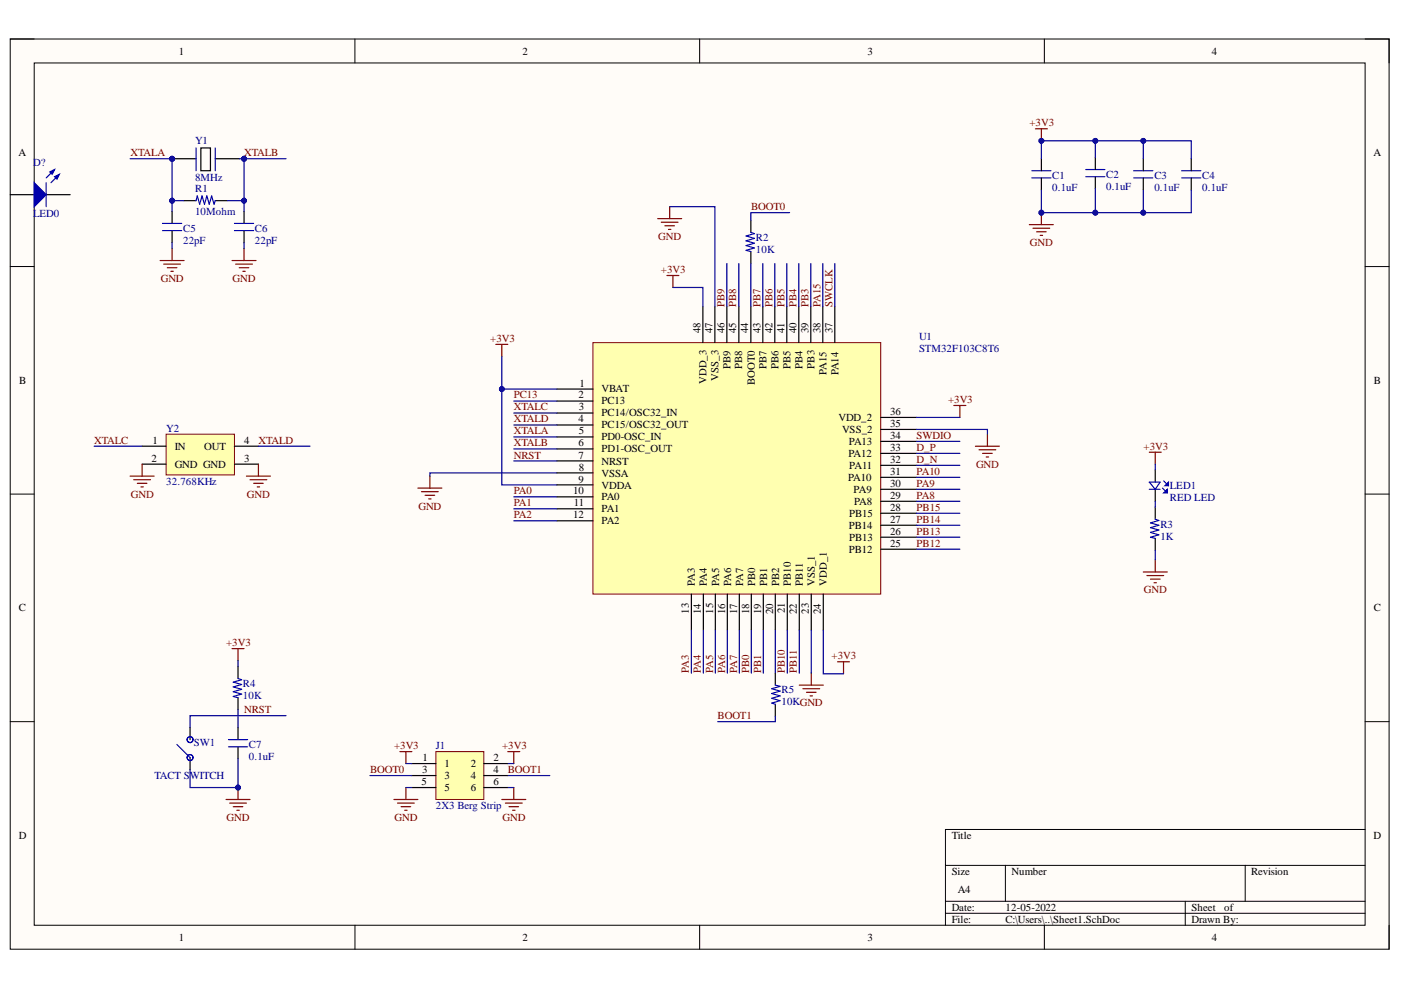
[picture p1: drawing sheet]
<svg xmlns="http://www.w3.org/2000/svg" width="297mm" height="210mm" viewBox="0 0 297 210" stroke-linecap="round" stroke-linejoin="round" font-family="sans-serif">
<defs><g id="words">
<g font-size="2.3">
<text x="37.9" y="11.6">1</text>
<text x="110.8" y="11.6">2</text>
<text x="183.9" y="11.6">3</text>
<text x="256.9" y="11.6">4</text>
<text x="3.9" y="33.1">A</text>
<text x="291.2" y="33.1">A</text>
<text x="148.5" y="70.6" transform="rotate(-90 148.5 70.6)">48</text>
<text x="151" y="70.6" transform="rotate(-90 151 70.6)">47</text>
<text x="153.6" y="70.6" transform="rotate(-90 153.6 70.6)">46</text>
<text x="156.1" y="70.6" transform="rotate(-90 156.1 70.6)">45</text>
<text x="158.7" y="70.6" transform="rotate(-90 158.7 70.6)">44</text>
<text x="161.3" y="70.6" transform="rotate(-90 161.3 70.6)">43</text>
<text x="163.8" y="70.6" transform="rotate(-90 163.8 70.6)">42</text>
<text x="166.3" y="70.6" transform="rotate(-90 166.3 70.6)">41</text>
<text x="168.9" y="70.6" transform="rotate(-90 168.9 70.6)">40</text>
<text x="171.4" y="70.6" transform="rotate(-90 171.4 70.6)">39</text>
<text x="174" y="70.6" transform="rotate(-90 174 70.6)">38</text>
<text x="176.5" y="70.6" transform="rotate(-90 176.5 70.6)">37</text>
<text x="4.1" y="81.4">B</text>
<text x="122.9" y="81.9">1</text>
<text x="127.5" y="83.2">VBAT</text>
<text x="149.8" y="81.4" transform="rotate(-90 149.8 81.4)">VDD_3</text>
<text x="152.3" y="80.7" transform="rotate(-90 152.3 80.7)">VSS_3</text>
<text x="154.8" y="78.2" transform="rotate(-90 154.8 78.2)">PB9</text>
<text x="157.4" y="78.2" transform="rotate(-90 157.4 78.2)">PB8</text>
<text x="160" y="81.7" transform="rotate(-90 160 81.7)">BOOT0</text>
<text x="162.5" y="78.2" transform="rotate(-90 162.5 78.2)">PB7</text>
<text x="165.1" y="78.3" transform="rotate(-90 165.1 78.3)">PB6</text>
<text x="167.6" y="78.2" transform="rotate(-90 167.6 78.2)">PB5</text>
<text x="170.2" y="78.3" transform="rotate(-90 170.2 78.3)">PB4</text>
<text x="172.7" y="78.1" transform="rotate(-90 172.7 78.1)">PB3</text>
<text x="175.2" y="79.5" transform="rotate(-90 175.2 79.5)">PA15</text>
<text x="177.8" y="79.6" transform="rotate(-90 177.8 79.6)">PA14</text>
<text x="291.3" y="81.4">B</text>
<text x="122.6" y="84.5">2</text>
<text x="122.6" y="89.6">4</text>
<text x="122.7" y="87">3</text>
<text x="127.5" y="85.7">PC13</text>
<text x="127.5" y="88.3">PC14/OSC32_IN</text>
<text x="177.8" y="89.2">VDD_2</text>
<text x="188.8" y="87.9">36</text>
<text x="32.3" y="94.1">1</text>
<text x="37" y="95.4">IN</text>
<text x="43.3" y="95.4">OUT</text>
<text x="51.8" y="94.1">4</text>
<text x="122.6" y="94.6">6</text>
<text x="122.7" y="92.1">5</text>
<text x="127.5" y="90.8">PC15/OSC32_OUT</text>
<text x="127.5" y="93.4">PD0-OSC_IN</text>
<text x="127.5" y="95.9">PD1-OSC_OUT</text>
<text x="178.5" y="91.7">VSS_2</text>
<text x="180" y="94.4">PA13</text>
<text x="188.8" y="95.6">33</text>
<text x="188.8" y="93.1">34</text>
<text x="188.8" y="90.5">35</text>
<text x="32.1" y="97.9">2</text>
<text x="37" y="99.2">GND GND</text>
<text x="51.8" y="97.9">3</text>
<text x="122.6" y="97.2">7</text>
<text x="122.7" y="99.8">8</text>
<text x="127.5" y="98.5">NRST</text>
<text x="127.5" y="101">VSSA</text>
<text x="179.8" y="102">PA10</text>
<text x="179.9" y="96.9">PA12</text>
<text x="180.1" y="99.4">PA11</text>
<text x="188.8" y="100.7">31</text>
<text x="188.8" y="98.2">32</text>
<text x="121.5" y="104.8">10</text>
<text x="121.7" y="107.4">11</text>
<text x="122.6" y="102.3">9</text>
<text x="127.5" y="103.6">VDDA</text>
<text x="127.5" y="106.1">PA0</text>
<text x="181" y="104.5">PA9</text>
<text x="181.1" y="107">PA8</text>
<text x="188.8" y="105.8">29</text>
<text x="188.8" y="103.2">30</text>
<text x="121.5" y="109.9">12</text>
<text x="127.5" y="108.6">PA1</text>
<text x="127.5" y="111.2">PA2</text>
<text x="180" y="112.1">PB14</text>
<text x="180.1" y="109.6">PB15</text>
<text x="188.8" y="113.4">26</text>
<text x="188.8" y="110.8">27</text>
<text x="188.8" y="108.3">28</text>
<text x="180" y="117.2">PB12</text>
<text x="180.1" y="114.6">PB13</text>
<text x="188.8" y="115.9">25</text>
<text x="147.3" y="124.2" transform="rotate(-90 147.3 124.2)">PA3</text>
<text x="149.9" y="124.2" transform="rotate(-90 149.9 124.2)">PA4</text>
<text x="152.5" y="124.2" transform="rotate(-90 152.5 124.2)">PA5</text>
<text x="155" y="124.2" transform="rotate(-90 155 124.2)">PA6</text>
<text x="157.6" y="124.2" transform="rotate(-90 157.6 124.2)">PA7</text>
<text x="160.1" y="124.2" transform="rotate(-90 160.1 124.2)">PB0</text>
<text x="162.6" y="124.2" transform="rotate(-90 162.6 124.2)">PB1</text>
<text x="165.2" y="124.2" transform="rotate(-90 165.2 124.2)">PB2</text>
<text x="167.7" y="124.2" transform="rotate(-90 167.7 124.2)">PB10</text>
<text x="170.2" y="124.2" transform="rotate(-90 170.2 124.2)">PB11</text>
<text x="172.8" y="124.2" transform="rotate(-90 172.8 124.2)">VSS_1</text>
<text x="175.3" y="124.2" transform="rotate(-90 175.3 124.2)">VDD_1</text>
<text x="4" y="129.6">C</text>
<text x="146.1" y="130.1" transform="rotate(-90 146.1 130.1)">13</text>
<text x="148.6" y="130.2" transform="rotate(-90 148.6 130.2)">14</text>
<text x="151.2" y="130.1" transform="rotate(-90 151.2 130.1)">15</text>
<text x="153.7" y="130.2" transform="rotate(-90 153.7 130.2)">16</text>
<text x="156.3" y="130.2" transform="rotate(-90 156.3 130.2)">17</text>
<text x="158.8" y="130.2" transform="rotate(-90 158.8 130.2)">18</text>
<text x="161.4" y="130.2" transform="rotate(-90 161.4 130.2)">19</text>
<text x="163.9" y="130.2" transform="rotate(-90 163.9 130.2)">20</text>
<text x="166.4" y="130" transform="rotate(-90 166.4 130)">21</text>
<text x="169" y="130.2" transform="rotate(-90 169 130.2)">22</text>
<text x="171.5" y="130.1" transform="rotate(-90 171.5 130.1)">23</text>
<text x="174" y="130.2" transform="rotate(-90 174 130.2)">24</text>
<text x="291.3" y="129.6">C</text>
<text x="89.6" y="161.4">1</text>
<text x="104.6" y="161.4">2</text>
<text x="89.4" y="166.4">5</text>
<text x="89.5" y="163.9">3</text>
<text x="94.2" y="162.6">1</text>
<text x="94.2" y="165.2">3</text>
<text x="94.2" y="167.7">5</text>
<text x="99.8" y="162.6">2</text>
<text x="99.8" y="165.2">4</text>
<text x="99.8" y="167.7">6</text>
<text x="104.6" y="163.9">4</text>
<text x="104.6" y="166.4">6</text>
<text x="4" y="177.8">D</text>
<text x="201.8" y="177.8">Title</text>
<text x="291.2" y="177.8">D</text>
<text x="201.8" y="185.5">Size</text>
<text x="214.5" y="185.5">Number</text>
<text x="265.3" y="185.5">Revision</text>
<text x="203.1" y="189.3">A4</text>
<text x="201.8" y="193.1">Date:</text>
<text x="201.8" y="195.7">File:</text>
<text x="213.2" y="193.1">12-05-2022</text>
<text x="213.2" y="195.7">C:\Users\..\Sheet1.SchDoc</text>
<text x="252.6" y="193.1">Sheet</text>
<text x="252.6" y="195.7">Drawn By:</text>
<text x="259.6" y="193.1">of</text>
<text x="37.9" y="199.5">1</text>
<text x="110.8" y="199.5">2</text>
<text x="183.9" y="199.5">3</text>
<text x="256.9" y="199.5">4</text>
</g>
<g font-size="2.3" fill="#800000">
<text x="218.3" y="26.8">+3V3</text>
<text x="27.7" y="33.1">XTALA</text>
<text x="51.8" y="33.1">XTALB</text>
<text x="159.2" y="44.5">BOOT0</text>
<text x="139.5" y="50.9">GND</text>
<text x="218.4" y="52.2">GND</text>
<text x="34.1" y="59.8">GND</text>
<text x="49.3" y="59.8">GND</text>
<text x="140.1" y="57.9">+3V3</text>
<text x="153.6" y="65.1" transform="rotate(-90 153.6 65.1)">PB9</text>
<text x="156.1" y="65.1" transform="rotate(-90 156.1 65.1)">PB8</text>
<text x="161.3" y="65.1" transform="rotate(-90 161.3 65.1)">PB7</text>
<text x="163.8" y="65.1" transform="rotate(-90 163.8 65.1)">PB6</text>
<text x="166.3" y="65.1" transform="rotate(-90 166.3 65.1)">PB5</text>
<text x="168.9" y="65.1" transform="rotate(-90 168.9 65.1)">PB4</text>
<text x="171.4" y="65.1" transform="rotate(-90 171.4 65.1)">PB3</text>
<text x="174" y="65.1" transform="rotate(-90 174 65.1)">PA15</text>
<text x="176.5" y="65.1" transform="rotate(-90 176.5 65.1)">SWCLK</text>
<text x="103.9" y="72.5">+3V3</text>
<text x="108.9" y="84.5">PC13</text>
<text x="108.9" y="87">XTALC</text>
<text x="108.9" y="89.6">XTALD</text>
<text x="201" y="85.4">+3V3</text>
<text x="20" y="94.1">XTALC</text>
<text x="54.8" y="94.1">XTALD</text>
<text x="108.9" y="92.1">XTALA</text>
<text x="108.9" y="94.6">XTALB</text>
<text x="194.3" y="93.1">SWDIO</text>
<text x="194.3" y="95.6">D_P</text>
<text x="242.5" y="95.4">+3V3</text>
<text x="108.9" y="97.2">NRST</text>
<text x="194.3" y="98.2">D_N</text>
<text x="194.3" y="100.7">PA10</text>
<text x="206.9" y="99.2">GND</text>
<text x="27.7" y="105.5">GND</text>
<text x="52.3" y="105.5">GND</text>
<text x="108.9" y="104.8">PA0</text>
<text x="108.9" y="107.4">PA1</text>
<text x="194.3" y="103.2">PA9</text>
<text x="194.3" y="105.8">PA8</text>
<text x="88.7" y="108.1">GND</text>
<text x="108.9" y="109.9">PA2</text>
<text x="194.3" y="108.3">PB15</text>
<text x="194.3" y="110.8">PB14</text>
<text x="194.3" y="113.4">PB13</text>
<text x="194.3" y="115.9">PB12</text>
<text x="242.5" y="125.8">GND</text>
<text x="48" y="137">+3V3</text>
<text x="146.1" y="142.7" transform="rotate(-90 146.1 142.7)">PA3</text>
<text x="148.6" y="142.7" transform="rotate(-90 148.6 142.7)">PA4</text>
<text x="151.2" y="142.7" transform="rotate(-90 151.2 142.7)">PA5</text>
<text x="153.7" y="142.7" transform="rotate(-90 153.7 142.7)">PA6</text>
<text x="156.3" y="142.7" transform="rotate(-90 156.3 142.7)">PA7</text>
<text x="158.8" y="142.7" transform="rotate(-90 158.8 142.7)">PB0</text>
<text x="161.4" y="142.7" transform="rotate(-90 161.4 142.7)">PB1</text>
<text x="166.4" y="142.7" transform="rotate(-90 166.4 142.7)">PB10</text>
<text x="169" y="142.7" transform="rotate(-90 169 142.7)">PB11</text>
<text x="176.3" y="139.8">+3V3</text>
<text x="51.8" y="151.2">NRST</text>
<text x="152.1" y="152.5">BOOT1</text>
<text x="83.6" y="158.8">+3V3</text>
<text x="106.5" y="158.8">+3V3</text>
<text x="78.5" y="163.9">BOOT0</text>
<text x="107.7" y="163.9">BOOT1</text>
<text x="48" y="174">GND</text>
<text x="83.6" y="174">GND</text>
<text x="106.6" y="174">GND</text>
</g>
<g font-size="2.3" fill="#000080">
<text x="7" y="35.1">D?</text>
<text x="41.4" y="30.6">Y1</text>
<text x="41.4" y="38.4">8MHz</text>
<text x="41.4" y="40.7">R1</text>
<text x="223.1" y="37.9">C1</text>
<text x="223.1" y="40.5">0.1uF</text>
<text x="234.5" y="37.7">C2</text>
<text x="234.5" y="40.2">0.1uF</text>
<text x="244.7" y="37.9">C3</text>
<text x="244.7" y="40.5">0.1uF</text>
<text x="254.9" y="37.9">C4</text>
<text x="254.9" y="40.5">0.1uF</text>
<text x="7" y="46">LED0</text>
<text x="41.4" y="45.5">10Mohm</text>
<text x="38.8" y="49.1">C5</text>
<text x="38.8" y="51.7">22pF</text>
<text x="54" y="49.1">C6</text>
<text x="54" y="51.7">22pF</text>
<text x="160.3" y="51">R2</text>
<text x="160.3" y="53.6">10K</text>
<text x="194.8" y="72.1">U1</text>
<text x="194.8" y="74.7">STM32F103C8T6</text>
<text x="35.3" y="91.5">Y2</text>
<text x="35.3" y="102.7">32.768KHz</text>
<text x="248" y="103.7">LED1</text>
<text x="248" y="106.3">RED LED</text>
<text x="246" y="111.9">R3</text>
<text x="246" y="114.4">1K</text>
<text x="51.5" y="145.6">R4</text>
<text x="51.5" y="148.2">10K</text>
<text x="165.7" y="147">R5</text>
<text x="165.7" y="149.5">10KGND</text>
<text x="41.1" y="158.2">SW1</text>
<text x="52.8" y="158.6">C7</text>
<text x="52.8" y="161.1">0.1uF</text>
<text x="92.4" y="158.8">J1</text>
<text x="32.7" y="165.2">TACT SWITCH</text>
<text x="92.4" y="171.5">2X3 Berg Strip</text>
</g>
</g></defs>
<path d="M2.2 8.3h292.3v193h-292.3z" fill-rule="evenodd" fill="#fffcf8"/>
<path d="M2.2 8.3h292.3v193h-292.3z" fill="none" stroke="#000" stroke-width=".21"/>
<path d="M7.3 13.3h282.1v182.9h-282.1z" fill-rule="evenodd" fill="#fffcf8"/>
<g fill="none" stroke="#000" stroke-width=".21">
<path d="M2.2 8.3h5.1M7.3 13.3h282.1v182.9h-282.1zM75.3 8.3v5M148.3 8.3v5M221.4 8.3v5M289.4 8.3h5.1v5M2.2 56.5h5.1M289.4 56.5h5.1M2.2 104.8h5.1M289.4 104.8h5.1M2.2 153h5.1M289.4 153h5.1"/>
<path d="M289.4 175.9h-88.9v20.3M75.3 196.2v5.1M148.3 196.2v5.1M200.5 183.5h88.9M200.5 191.1h88.9M200.5 193.6h88.9M213.2 183.5v7.6M221.4 196.2v5.1M251.3 191.1v5.1M264 183.5v7.6M294.5 196.2v5.1"/>
</g>
<path d="M125.7 72.6h61v53.4h-61z" fill-rule="evenodd" fill="#ffffb0"/>
<path d="M125.7 72.6h61v53.4h-61z" fill="none" stroke="#800000" stroke-width=".21"/>
<g fill="none" stroke="#000" stroke-width=".25">
<path d="M159.2 46.7v2.6M159.2 53.3v2.6M149 65v7.6M151.6 65v7.6M154.1 65v7.6M156.7 65v7.6M159.2 65v7.6M161.7 65v7.6M164.3 65v7.6M166.8 65v7.6M169.4 65v7.6M171.9 65v7.6"/>
<path d="M174.4 65v7.6M177 65v7.6M118.1 82.5h7.6M118.1 85h7.6M118.1 87.6h7.6M118.1 90.1h7.6M118.1 92.6h7.6M118.1 95.2h7.6M118.1 97.7h7.6M186.7 98.7h7.7M186.7 96.1h7.7M186.7 93.6h7.7"/>
<path d="M186.7 91.1h7.7M186.7 88.5h7.7M118.1 100.3h7.6M118.1 102.8h7.6M118.1 105.3h7.6M118.1 107.9h7.6M118.1 110.4h7.6M186.7 116.4h7.7M186.7 113.9h7.7M186.7 111.4h7.7M186.7 108.8h7.7M186.7 106.3h7.7"/>
<path d="M186.7 103.7h7.7M186.7 101.2h7.7M146.6 126v7.6M149.1 126v7.6M151.7 126v7.6M154.2 126v7.6M156.8 126v7.6M159.3 126v7.6M161.8 126v7.6M164.4 126v7.6M166.9 126v7.6M169.5 126v7.6"/>
<path d="M172 126v7.6M174.6 126v7.6M164.4 142.7v2.6M164.4 149.3v2.6"/>
</g>
<g fill="none" stroke="#800000" stroke-width=".25">
<path d="M139.4 46.4h5.1M140.2 47.1h3.6M141 47.9h2M141.4 58.4h2.5M141.7 48.6h.5M142 43.8v2.6M142.7 58.4v2.6M105.1 73h2.6M106.4 73v2.6M202.2 86h2.6M203.5 86v2.5M206.8 94.6h5.1"/>
<path d="M207.6 95.4h3.5M208.3 96.1h2.1M209.1 96.9h.5M209.4 92.1v2.5M88.6 103.5h5.1M89.4 104.3h3.5M90.1 105h2.1M90.9 105.8h.5M91.1 101v2.5M169.5 145.3h5.1M170.2 146h3.6M171 146.8h2"/>
<path d="M171.8 147.5h.5M172 142.7v2.6M177.6 140.3h2.5M178.8 140.3v2.6"/>
</g>
<path d="M159.2 49.3l.8 .2-1.8 .5 1.8 .5-1.8 .6 1.8 .5-1.8 .5 1.8 .5-1.8 .5 1 .2M164.4 145.3l1 .2-1.8 .5 1.8 .5-1.8 .5 1.8 .5-1.8 .6 1.8 .5-1.8 .5 .8 .2" fill="none" stroke="#00f" stroke-width=".25"/>
<path d="M92.4 159.4h10.2v10.1h-10.2z" fill-rule="evenodd" fill="#ffffb0"/>
<path d="M92.4 159.4h10.2v10.1h-10.2z" fill="none" stroke="#800000" stroke-width=".21"/>
<path d="M244.9 99.7v2.5M244.9 103.7v2.6M87.3 161.9h5.1M87.3 164.4h5.1M87.3 167h5.1M102.6 161.9h5.1M102.6 164.4h5.1M102.6 167h5.1" fill="none" stroke="#000" stroke-width=".25"/>
<g fill="none" stroke="#800000" stroke-width=".25">
<path d="M84.8 159.4h2.5M86.1 159.4v2.5M107.7 159.4h2.5M108.9 159.4v2.5M83.5 169.5h5.1M84.3 170.3h3.5M85 171h2.1M85.8 171.8h.5M86.1 167v2.5M106.4 169.5h5.1M107.2 170.3h3.5M107.9 171h2.1"/>
<path d="M108.7 171.8h.5M108.9 167v2.5"/>
</g>
<path d="M243.7 102.2h2.3l-1.1 1.5zM243.7 103.7h2.3M246.5 103.5l1 1" fill="none" stroke="#00f" stroke-width=".25"/>
<path d="M246.7 104.5l.8-.8v.8z" fill="#00f"/>
<path d="M246.7 104.5l.8-.8v.8zM246.7 102l1 1" fill="none" stroke="#00f" stroke-width=".25"/>
<path d="M247 103l.7-.8v.8z" fill="#00f"/>
<path d="M218.8 37.7h4M218.8 36.2h4M230.2 37.5h4.1M230.2 35.9h4.1M240.4 37.7h4M240.4 36.2h4M250.5 37.7h4.1M250.5 36.2h4.1M244.9 110.1l.8 .3-1.8 .5 1.8 .5-1.8 .5 1.8 .5-1.8 .5 1.8 .5-1.8 .5 1 .3M247 103l.7-.8v.8z" fill="none" stroke="#00f" stroke-width=".25"/>
<path d="M220.8 33.7v2.5M220.8 37.7v2.6M232.2 33.4v2.5M232.2 37.5v2.5M242.4 33.7v2.5M242.4 37.7v2.6M252.6 33.7v2.5M252.6 37.7v2.6M244.9 107.6v2.5M244.9 114.2v2.5" fill="none" stroke="#000" stroke-width=".25"/>
<path d="M219.5 27.3h2.6M220.8 27.3v2.6M243.7 95.9h2.5M244.9 95.9v2.5M244.9 118.7v2.6M242.4 121.3h5.1M243.2 122h3.5M243.9 122.8h2.1M244.7 123.6h.5" fill="none" stroke="#800000" stroke-width=".25"/>
<circle cx="220.8" cy="29.9" r=".51" fill="#000080"/>
<circle cx="220.8" cy="29.9" r=".51" fill="none" stroke="#000080" stroke-width=".21"/>
<path d="M218.2 47.6h5.1M219 48.4h3.6M219.8 49.1h2M220.5 49.9h.5M220.8 45.1v2.5" fill="none" stroke="#800000" stroke-width=".25"/>
<circle cx="220.8" cy="45.1" r=".51" fill="#000080"/>
<circle cx="220.8" cy="45.1" r=".51" fill="none" stroke="#000080" stroke-width=".21"/>
<circle cx="36.5" cy="33.7" r=".51" fill="#000080"/>
<circle cx="36.5" cy="33.7" r=".51" fill="none" stroke="#000080" stroke-width=".21"/>
<path d="M36.5 33.7h5.1M42.6 31.4h2v4.8h-2z" fill="none" stroke="#000" stroke-width=".25"/>
<circle cx="36.5" cy="33.7" r=".51" fill="#000080"/>
<circle cx="36.5" cy="33.7" r=".51" fill="none" stroke="#000080" stroke-width=".21"/>
<path d="M45.6 33.7h5.1M36.5 44.8v2.6M36.5 48.9v2.5M39 42.5h2.6M45.6 42.5h2.6M51.7 44.8v2.6M51.7 48.9v2.5" fill="none" stroke="#000" stroke-width=".25"/>
<path d="M41.6 31.4v4.8M45.6 31.4v4.8M34.5 48.9h4M34.5 47.4h4M41.6 42.5l.2-1 .5 1.8 .5-1.8 .6 1.8 .5-1.8 .5 1.8 .5-1.8 .5 1.8 .2-.8M49.7 48.9h4.1M49.7 47.4h4.1" fill="none" stroke="#00f" stroke-width=".25"/>
<path d="M33.9 55.2h5.1M34.7 56h3.6M35.5 56.8h2M36.2 57.5h.5M36.5 52.7v2.5M49.2 55.2h5.1M50 56h3.5M50.7 56.8h2.1M51.5 57.5h.5M51.7 52.7v2.5" fill="none" stroke="#800000" stroke-width=".25"/>
<circle cx="51.7" cy="33.7" r=".51" fill="#000080"/>
<circle cx="51.7" cy="33.7" r=".51" fill="none" stroke="#000080" stroke-width=".21"/>
<path d="M35.2 92.1h14.5v8.6h-14.5z" fill-rule="evenodd" fill="#ffffb0"/>
<path d="M35.2 92.1h14.5v8.6h-14.5z" fill="none" stroke="#800000" stroke-width=".21"/>
<path d="M30.1 94.6h5.1M30.1 98.4h5.1M49.7 94.6h5.1M49.7 98.4h5.1M40.3 154.3v2.5M50.5 141.3v2.6M50.5 147.9v2.6M50.5 154.3v2.5M50.5 158.3v2.6M40.3 160.6v2.6" fill="none" stroke="#000" stroke-width=".25"/>
<g fill="none" stroke="#800000" stroke-width=".25">
<path d="M30.1 98.4v2.6M54.8 98.4v2.6M27.6 101h5.1M28.4 101.7h3.5M29.1 102.5h2M29.9 103.2h.5M52.2 101h5.1M53 101.7h3.6M53.8 102.5h2M54.5 103.2h.5M47.9 169.5h5.1M48.7 170.3h3.5"/>
<path d="M49.5 171h2M50.2 171.8h.5M50.5 167v2.5"/>
</g>
<g fill="none" stroke="#00f" stroke-width=".25">
<path d="M37.5 157.8l2.8 2.8M48.4 158.3h4.1M48.4 156.8h4.1M50.5 143.9l.7 .2-1.7 .5 1.7 .5-1.7 .5 1.7 .6-1.7 .5 1.7 .5-1.7 .5 1 .2"/>
<circle cx="40.3" cy="156.8" r=".62"/>
<circle cx="40.3" cy="156.8" r=".63"/>
<circle cx="40.3" cy="160.6" r=".62"/>
<circle cx="40.3" cy="160.6" r=".63"/>
</g>
<circle cx="50.5" cy="167" r=".51" fill="#000080"/>
<circle cx="50.5" cy="167" r=".51" fill="none" stroke="#000080" stroke-width=".21"/>
<path d="M49.2 137.5h2.5M50.5 137.5v2.6" fill="none" stroke="#800000" stroke-width=".25"/>
<path d="M220.8 40.3v4.8h31.8v-4.8" fill="none" stroke="#000080" stroke-width=".25"/>
<circle cx="220.8" cy="45.1" r=".51" fill="#000080"/>
<circle cx="220.8" cy="45.1" r=".51" fill="none" stroke="#000080" stroke-width=".21"/>
<circle cx="232.2" cy="45.1" r=".51" fill="#000080"/>
<circle cx="232.2" cy="45.1" r=".51" fill="none" stroke="#000080" stroke-width=".21"/>
<circle cx="242.4" cy="45.1" r=".51" fill="#000080"/>
<circle cx="242.4" cy="45.1" r=".51" fill="none" stroke="#000080" stroke-width=".21"/>
<path d="M27.6 33.7h8.9M20 94.6h10.1" fill="none" stroke="#000080" stroke-width=".25"/>
<circle cx="36.5" cy="33.7" r=".51" fill="#000080"/>
<circle cx="36.5" cy="33.7" r=".51" fill="none" stroke="#000080" stroke-width=".21"/>
<path d="M36.5 42.5h2.5" fill="none" stroke="#000080" stroke-width=".25"/>
<circle cx="36.5" cy="42.5" r=".51" fill="#000080"/>
<circle cx="36.5" cy="42.5" r=".51" fill="none" stroke="#000080" stroke-width=".21"/>
<path d="M50.5 160.9v6.1h-10.2v-3.8" fill="none" stroke="#000080" stroke-width=".25"/>
<circle cx="50.5" cy="167" r=".51" fill="#000080"/>
<circle cx="50.5" cy="167" r=".51" fill="none" stroke="#000080" stroke-width=".21"/>
<path d="M48.2 42.5h3.5M60.6 151.7h-20.3v2.6" fill="none" stroke="#000080" stroke-width=".25"/>
<circle cx="51.7" cy="42.5" r=".51" fill="#000080"/>
<circle cx="51.7" cy="42.5" r=".51" fill="none" stroke="#000080" stroke-width=".21"/>
<path d="M50.7 33.7h1v11.1" fill="none" stroke="#000080" stroke-width=".25"/>
<circle cx="51.7" cy="33.7" r=".51" fill="#000080"/>
<circle cx="51.7" cy="33.7" r=".51" fill="none" stroke="#000080" stroke-width=".21"/>
<circle cx="51.7" cy="42.5" r=".51" fill="#000080"/>
<circle cx="51.7" cy="42.5" r=".51" fill="none" stroke="#000080" stroke-width=".21"/>
<path d="M51.7 33.7h8.9" fill="none" stroke="#000080" stroke-width=".25"/>
<circle cx="51.7" cy="33.7" r=".51" fill="#000080"/>
<circle cx="51.7" cy="33.7" r=".51" fill="none" stroke="#000080" stroke-width=".21"/>
<path d="M54.8 94.6h10.9M106.4 82.5v20.3h11.7M118.1 100.3h-27v.7M78.4 164.4h8.9M86.1 167h1.2M86.1 161.9h1.2" fill="none" stroke="#000080" stroke-width=".25"/>
<circle cx="106.4" cy="82.5" r=".51" fill="#000080"/>
<circle cx="106.4" cy="82.5" r=".51" fill="none" stroke="#000080" stroke-width=".21"/>
<path d="M106.4 75.6v6.9h11.7" fill="none" stroke="#000080" stroke-width=".25"/>
<circle cx="106.4" cy="82.5" r=".51" fill="#000080"/>
<circle cx="106.4" cy="82.5" r=".51" fill="none" stroke="#000080" stroke-width=".21"/>
<g fill="none" stroke="#000080" stroke-width=".25">
<path d="M220.8 33.7v-3.8h21.6v3.8M142 43.8h9.6v21.2M167.4 45.1h-8.2v1.6M142.7 61h6.3v4M108.9 97.7h9.2M108.9 95.2h9.2M108.9 92.6h9.2M108.9 90.1h9.2M108.9 87.6h9.2M108.9 85h9.2M194.4 91.1h15v1M194.4 98.7h9.1"/>
<path d="M194.4 96.1h9.1M194.4 93.6h9.1M194.4 88.5h9.1M108.9 110.4h9.2M108.9 107.9h9.2M108.9 105.3h9.2M194.4 116.4h9.1M194.4 113.9h9.1M194.4 111.4h9.1M194.4 108.8h9.1M194.4 106.3h9.1M194.4 103.7h9.1"/>
<path d="M194.4 101.2h9.1M174.6 133.6v9.3h4.2M164.4 151.9v1.1h-12.2M107.7 167h1.2M107.7 164.4h8.9M107.7 161.9h1.2"/>
</g>
<circle cx="220.8" cy="29.9" r=".51" fill="#000080"/>
<circle cx="220.8" cy="29.9" r=".51" fill="none" stroke="#000080" stroke-width=".21"/>
<circle cx="232.2" cy="29.9" r=".51" fill="#000080"/>
<circle cx="232.2" cy="29.9" r=".51" fill="none" stroke="#000080" stroke-width=".21"/>
<circle cx="242.4" cy="29.9" r=".51" fill="#000080"/>
<circle cx="242.4" cy="29.9" r=".51" fill="none" stroke="#000080" stroke-width=".21"/>
<path d="M242.4 29.9h10.2v3.8" fill="none" stroke="#000080" stroke-width=".25"/>
<circle cx="242.4" cy="29.9" r=".51" fill="#000080"/>
<circle cx="242.4" cy="29.9" r=".51" fill="none" stroke="#000080" stroke-width=".21"/>
<path d="M36.5 33.7v11.1M36.5 51.4v1.3" fill="none" stroke="#000080" stroke-width=".25"/>
<circle cx="36.5" cy="33.7" r=".51" fill="#000080"/>
<circle cx="36.5" cy="33.7" r=".51" fill="none" stroke="#000080" stroke-width=".21"/>
<circle cx="36.5" cy="42.5" r=".51" fill="#000080"/>
<circle cx="36.5" cy="42.5" r=".51" fill="none" stroke="#000080" stroke-width=".21"/>
<g fill="none" stroke="#000080" stroke-width=".25">
<path d="M51.7 51.4v1.3M154.1 55.9v9.1M156.7 55.9v9.1M159.2 55.9v9.1M161.7 55.9v9.1M164.3 55.9v9.1M166.8 55.9v9.1M169.4 55.9v9.1M171.9 55.9v9.1M174.4 55.9v9.1M177 55.9v9.1M232.2 40v5.1"/>
<path d="M146.6 133.6v9.1M149.1 133.6v9.1M151.7 133.6v9.1M154.2 133.6v9.1M156.8 133.6v9.1M159.3 133.6v9.1M161.8 133.6v9.1M164.4 133.6v9.1M166.9 133.6v9.1M169.5 133.6v9.1M172 133.6v9.1M50.5 140.1v1.2"/>
<path d="M50.5 150.5v3.8"/>
</g>
<circle cx="232.2" cy="45.1" r=".51" fill="#000080"/>
<circle cx="232.2" cy="45.1" r=".51" fill="none" stroke="#000080" stroke-width=".21"/>
<path d="M232.2 29.9v3.5" fill="none" stroke="#000080" stroke-width=".25"/>
<circle cx="232.2" cy="29.9" r=".51" fill="#000080"/>
<circle cx="232.2" cy="29.9" r=".51" fill="none" stroke="#000080" stroke-width=".21"/>
<path d="M242.4 40.3v4.8" fill="none" stroke="#000080" stroke-width=".25"/>
<circle cx="242.4" cy="45.1" r=".51" fill="#000080"/>
<circle cx="242.4" cy="45.1" r=".51" fill="none" stroke="#000080" stroke-width=".21"/>
<path d="M244.9 98.4v1.3M244.9 106.3v1.3M244.9 116.7v2" fill="none" stroke="#000080" stroke-width=".25"/>
<path d="M2.2 41.3h5.1M9.8 41.3h5.1" fill="none" stroke="#000" stroke-width=".25"/>
<path d="M7.3 38.7l2.5 2.6-2.5 2.5z" fill="#00f"/>
<path d="M7.3 38.7l2.5 2.6-2.5 2.5zM11.6 35.9l-1.8 1.8M12.6 37l-1.8 1.7" fill="none" stroke="#00f" stroke-width=".25"/>
<path d="M11.6 37.5l1-.5-.5 1z" fill="#00f"/>
<path d="M11.6 37.5l1-.5-.5 1z" fill="none" stroke="#00f" stroke-width=".25"/>
<path d="M10.6 36.4l1-.5-.5 1.1z" fill="#00f"/>
<path d="M9.8 38.7v5.1M10.6 36.4l1-.5-.5 1.1z" fill="none" stroke="#00f" stroke-width=".25"/>
<use href="#words"/>
</svg>
